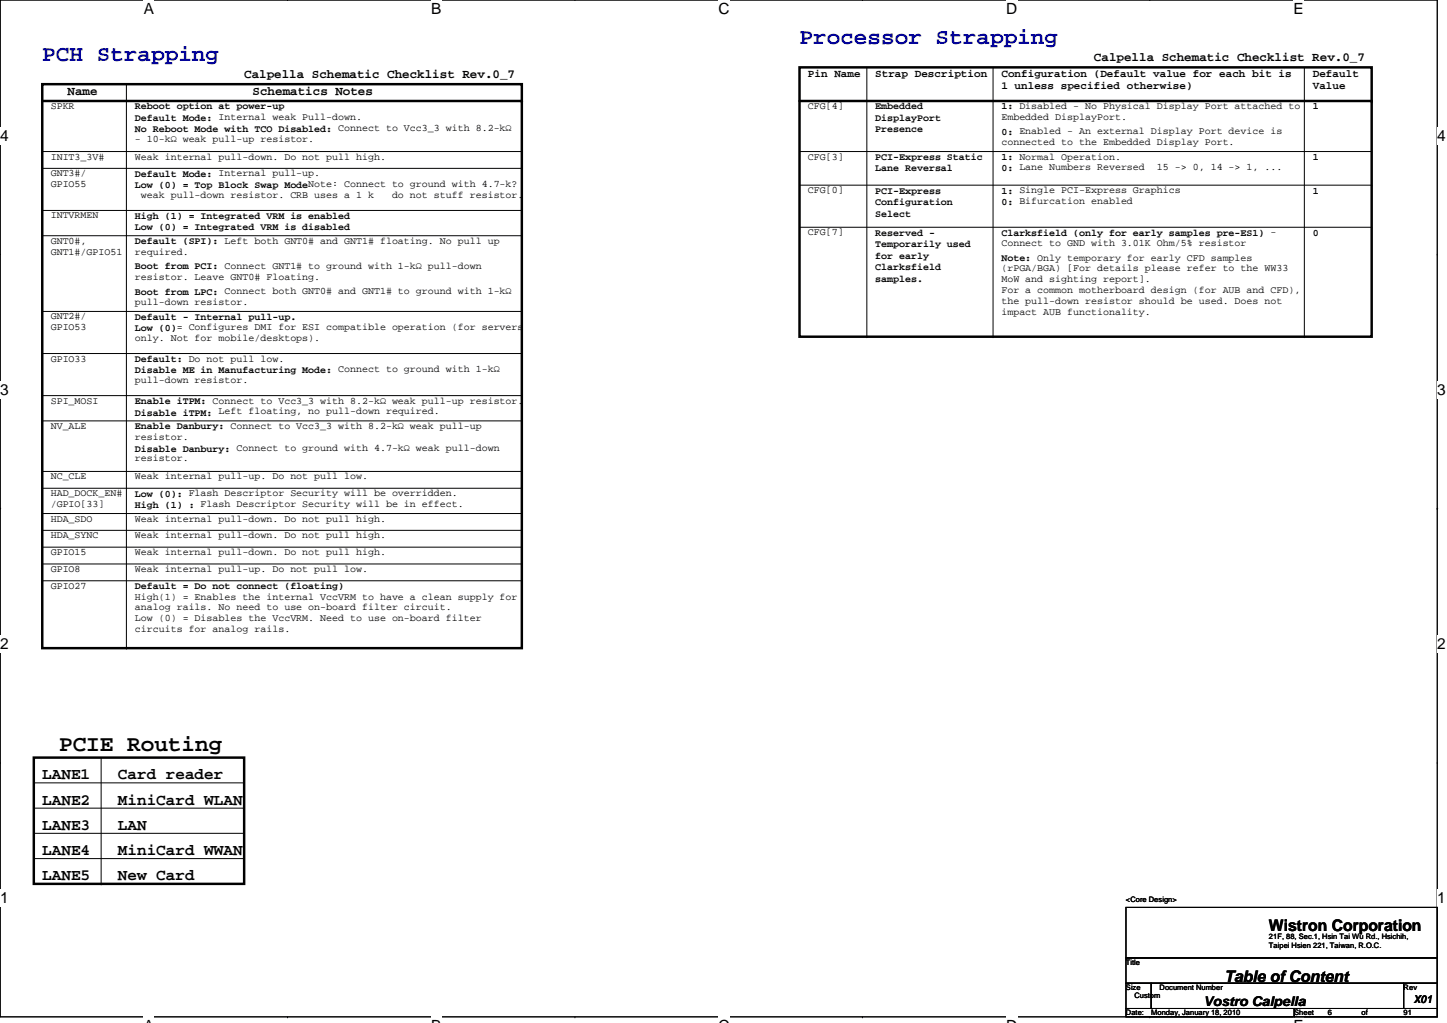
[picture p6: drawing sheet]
<svg xmlns="http://www.w3.org/2000/svg" width="297mm" height="210mm" viewBox="0 0 297 210" stroke-linecap="round" stroke-linejoin="round" font-family="sans-serif">
<defs><g id="words">
<g font-size="4.7" fill="#00f">
<text x="164.1" y="9.1">Processor Strapping</text>
<text x="8.7" y="12.5">PCH Strapping</text>
</g>
<text font-size="4.7" x="12.1" y="154.2">PCIE Routing</text>
<g font-size="3.3">
<text x="8.7" y="159.9">LANE1</text>
<text x="24.2" y="159.9">Card reader</text>
<text x="8.7" y="165.1">LANE2</text>
<text x="24.2" y="165.1">MiniCard WLAN</text>
<text x="8.7" y="170.3">LANE3</text>
<text x="24.2" y="170.3">LAN</text>
<text x="8.7" y="175.5">LANE4</text>
<text x="24.2" y="175.5">MiniCard WWAN</text>
<text x="8.7" y="180.7">LANE5</text>
<text x="24.2" y="180.7">New Card</text>
<text x="260.5" y="191">Wistron Corporation</text>
<text x="251.4" y="201.5">Table of Content</text>
</g>
<g font-size="3.2">
<text x="29.5" y="2.8">A</text>
<text x="88.5" y="2.8">B</text>
<text x="147.5" y="2.8">C</text>
<text x="206.5" y="2.8">D</text>
<text x="265.5" y="2.8">E</text>
<text x="0" y="28.9">4</text>
<text x="295" y="28.9">4</text>
<text x="0" y="81">3</text>
<text x="295" y="81">3</text>
<text x="0" y="133.2">2</text>
<text x="295" y="133.2">2</text>
<text x="0" y="185.4">1</text>
<text x="295" y="185.4">1</text>
</g>
<text font-size="2.8" x="247" y="206.3">Vostro Calpella</text>
<g font-size="2.6">
<text x="50.1" y="16">Calpella Schematic Checklist Rev.0_7</text>
<text x="224.6" y="12.5">Calpella Schematic Checklist Rev.0_7</text>
<text x="13.9" y="19.4">Name</text>
<text x="51.9" y="19.4">Schematics Notes</text>
</g>
<g font-size="2.2">
<text x="165.9" y="15.7">Pin Name</text>
<text x="179.7" y="15.7">Strap Description</text>
<text x="205.6" y="15.7">Configuration (Default value for each bit is</text>
<text x="269.5" y="15.7">Default</text>
<text x="205.6" y="18.3">1 unless specified otherwise)</text>
<text x="269.5" y="18.3">Value</text>
<text x="290.2" y="205.9">X01</text>
</g>
<g font-size="2.1">
<text x="10.4" y="22.4">SPKR</text>
<text x="27.7" y="22.5">Reboot option at power-up</text>
<text x="165.9" y="22.4">CFG[4]</text>
<text x="179.7" y="22.5">Embedded</text>
<text x="205.6" y="22.5">1: Disabled - No Physical Display Port attached to</text>
<text x="269.5" y="22.5">1</text>
<text x="27.7" y="24.8">Default Mode: Internal weak Pull-down.</text>
<text x="27.7" y="27.2">No Reboot Mode with TCO Disabled: Connect to Vcc3_3 with 8.2-kΩ</text>
<text x="27.7" y="29">- 10-kΩ weak pull-up resistor.</text>
<text x="179.7" y="24.8">DisplayPort</text>
<text x="179.7" y="27.2">Presence</text>
<text x="205.6" y="24.6">Embedded DisplayPort.</text>
<text x="205.6" y="27.6">0: Enabled - An external Display Port device is</text>
<text x="205.6" y="29.8">connected to the Embedded Display Port.</text>
<text x="10.4" y="32.7">INIT3_3V#</text>
<text x="27.7" y="32.7">Weak internal pull-down. Do not pull high.</text>
<text x="165.9" y="32.7">CFG[3]</text>
<text x="179.7" y="32.8">PCI-Express Static</text>
<text x="179.7" y="35.2">Lane Reversal</text>
<text x="205.6" y="32.8">1: Normal Operation.</text>
<text x="205.6" y="35.2">0: Lane Numbers Reversed</text>
<text x="237.5" y="35">15 -&gt; 0, 14 -&gt; 1, ...</text>
<text x="269.5" y="32.8">1</text>
<text x="10.4" y="36.2">GNT3#/</text>
<text x="10.4" y="38.4">GPIO55</text>
<text x="27.7" y="36.3">Default Mode: Internal pull-up.</text>
<text x="27.7" y="38.6">Low (0) = Top Block Swap ModeNote: Connect to ground with 4.7-k?</text>
<text x="28.9" y="40.6">weak pull-down resistor. CRB uses a 1 k</text>
<text x="80.5" y="40.6">do not stuff resistor.</text>
<text x="165.9" y="39.6">CFG[0]</text>
<text x="179.7" y="39.7">PCI-Express</text>
<text x="205.6" y="39.7">1: Single PCI-Express Graphics</text>
<text x="269.5" y="39.7">1</text>
<text x="10.4" y="44.8">INTVRMEN</text>
<text x="27.7" y="44.9">High (1) = Integrated VRM is enabled</text>
<text x="27.7" y="47.3">Low (0) = Integrated VRM is disabled</text>
<text x="179.7" y="42.1">Configuration</text>
<text x="179.7" y="44.4">Select</text>
<text x="205.6" y="42.1">0: Bifurcation enabled</text>
<text x="10.4" y="50">GNT0#,</text>
<text x="10.4" y="52.2">GNT1#/GPIO51</text>
<text x="27.7" y="50.1">Default (SPI): Left both GNT0# and GNT1# floating. No pull up</text>
<text x="27.7" y="52.2">required.</text>
<text x="165.9" y="48.3">CFG[7]</text>
<text x="179.7" y="48.4">Reserved -</text>
<text x="179.7" y="50.7">Temporarily used</text>
<text x="179.7" y="53.1">for early</text>
<text x="205.6" y="48.4">Clarksfield (only for early samples pre-ES1) -</text>
<text x="205.6" y="50.5">Connect to GND with 3.01K Ohm/5% resistor</text>
<text x="205.6" y="53.6">Note: Only temporary for early CFD samples</text>
<text x="269.5" y="48.4">0</text>
<text x="27.7" y="57.4">resistor. Leave GNT0# Floating.</text>
<text x="27.7" y="55.3">Boot from PCI: Connect GNT1# to ground with 1-kΩ pull-down</text>
<text x="179.7" y="55.4">Clarksfield</text>
<text x="179.7" y="57.8">samples.</text>
<text x="205.6" y="55.7">(rPGA/BGA) [For details please refer to the WW33</text>
<text x="205.6" y="57.9">MoW and sighting report].</text>
<text x="10.4" y="65.6">GNT2#/</text>
<text x="27.7" y="60.5">Boot from LPC: Connect both GNT0# and GNT1# to ground with 1-kΩ</text>
<text x="27.7" y="65.6">Default - Internal pull-up.</text>
<text x="27.7" y="62.6">pull-down resistor.</text>
<text x="205.6" y="60.1">For a common motherboard design (for AUB and CFD),</text>
<text x="205.6" y="62.4">the pull-down resistor should be used. Does not</text>
<text x="205.6" y="64.6">impact AUB functionality.</text>
<text x="10.4" y="67.8">GPIO53</text>
<text x="27.7" y="68">Low (0)= Configures DMI for ESI compatible operation (for servers</text>
<text x="27.7" y="70">only. Not for mobile/desktops).</text>
<text x="10.4" y="74.2">GPIO33</text>
<text x="27.7" y="74.3">Default: Do not pull low.</text>
<text x="27.7" y="76.6">Disable ME in Manufacturing Mode: Connect to ground with 1-kΩ</text>
<text x="10.4" y="82.8">SPI_MOSI</text>
<text x="27.7" y="82.9">Enable iTPM: Connect to Vcc3_3 with 8.2-kΩ weak pull-up resistor.</text>
<text x="27.7" y="78.6">pull-down resistor.</text>
<text x="10.4" y="88">NV_ALE</text>
<text x="27.7" y="88.1">Enable Danbury: Connect to Vcc3_3 with 8.2-kΩ weak pull-up</text>
<text x="27.7" y="85.3">Disable iTPM: Left floating, no pull-down required.</text>
<text x="27.7" y="92.8">Disable Danbury: Connect to ground with 4.7-kΩ weak pull-down</text>
<text x="27.7" y="90.2">resistor.</text>
<text x="27.7" y="94.7">resistor.</text>
<text x="10.4" y="101.8">HAD_DOCK_EN#</text>
<text x="10.4" y="98.4">NC_CLE</text>
<text x="27.7" y="101.9">Low (0): Flash Descriptor Security will be overridden.</text>
<text x="27.7" y="98.4">Weak internal pull-up. Do not pull low.</text>
<text x="10.4" y="104.1">/GPIO[33]</text>
<text x="10.4" y="107">HDA_SDO</text>
<text x="27.7" y="104.3">High (1) : Flash Descriptor Security will be in effect.</text>
<text x="27.7" y="107">Weak internal pull-down. Do not pull high.</text>
<text x="10.4" y="110.5">HDA_SYNC</text>
<text x="10.4" y="113.9">GPIO15</text>
<text x="27.7" y="110.5">Weak internal pull-down. Do not pull high.</text>
<text x="27.7" y="113.9">Weak internal pull-down. Do not pull high.</text>
<text x="10.4" y="117.4">GPIO8</text>
<text x="27.7" y="117.4">Weak internal pull-up. Do not pull low.</text>
<text x="10.4" y="120.8">GPIO27</text>
<text x="27.7" y="120.9">Default = Do not connect (floating)</text>
<text x="27.7" y="123">High(1) = Enables the internal VccVRM to have a clean supply for</text>
<text x="27.7" y="125.3">analog rails. No need to use on-board filter circuit.</text>
<text x="27.7" y="127.5">Low (0) = Disables the VccVRM. Need to use on-board filter</text>
<text x="27.7" y="129.7">circuits for analog rails.</text>
</g>
<g font-size="1.5">
<text x="231.1" y="185">&lt;Core Design&gt;</text>
<text x="231.1" y="198">Title</text>
<text x="260.5" y="192.8">21F, 88, Sec.1, Hsin Tai Wu Rd., Hsichih,</text>
<text x="260.5" y="194.5">Taipei Hsien 221, Taiwan, R.O.C.</text>
<text x="231.1" y="203.1">Size</text>
<text x="238" y="203.1">Document Number</text>
<text x="288.1" y="203.1">Rev</text>
<text x="231.1" y="208.3">Date:</text>
<text x="232.9" y="204.9">Custom</text>
<text x="236.3" y="208.3">Monday, January 18, 2010</text>
<text x="265.7" y="208.3">Sheet</text>
<text x="272.6" y="208.3">6</text>
<text x="279.5" y="208.3">of</text>
<text x="288.1" y="208.3">91</text>
</g>
</g></defs>
<path d="M0 0h295v208.6h-295z" fill="none" stroke="#000" stroke-width=".21"/>
<g fill="#fff">
<path d="M29.5 0h2.1v3.5h-2.1z"/>
<path d="M29.5 208.6h2.1v1.3h-2.1z"/>
</g>
<path d="M59 0h.1M59 208.6h.1" fill="none" stroke="#000" stroke-width=".21"/>
<g fill="#fff">
<path d="M88.5 0h2.1v3.5h-2.1z"/>
<path d="M88.5 208.6h2.1v1.3h-2.1z"/>
</g>
<path d="M118 0h.1M118 208.6h.1" fill="none" stroke="#000" stroke-width=".21"/>
<g fill="#fff">
<path d="M147.5 0h2.3v3.5h-2.3z"/>
<path d="M147.5 208.6h2.3v1.3h-2.3z"/>
</g>
<path d="M177 0h.1M177 208.6h.1" fill="none" stroke="#000" stroke-width=".21"/>
<g fill="#fff">
<path d="M206.5 0h2.3v3.5h-2.3z"/>
<path d="M206.5 208.6h2.3v1.3h-2.3z"/>
</g>
<path d="M236 0h.1M236 208.6h.1" fill="none" stroke="#000" stroke-width=".21"/>
<g fill="#fff">
<path d="M265.5 0h2.1v3.5h-2.1z"/>
<path d="M265.5 208.6h2.1v1.3h-2.1z"/>
<path d="M0 26.1h1.8v3.5h-1.8z"/>
<path d="M295 26.1h1.8v3.5h-1.8z"/>
<path d="M0 78.2h1.8v3.5h-1.8z"/>
<path d="M295 78.2h1.8v3.5h-1.8z"/>
</g>
<path d="M0 52.2h.1M295 52.2h.1" fill="none" stroke="#000" stroke-width=".21"/>
<g fill="#fff">
<path d="M0 130.4h1.8v3.5h-1.8z"/>
<path d="M295 130.4h1.8v3.5h-1.8z"/>
</g>
<path d="M0 104.3h.1M295 104.3h.1" fill="none" stroke="#000" stroke-width=".21"/>
<g fill="#fff">
<path d="M0 182.5h1.8v3.6h-1.8z"/>
<path d="M295 182.5h1.8v3.6h-1.8z"/>
</g>
<g fill="none" stroke="#000" stroke-width=".21">
<path d="M25.9 17.3v115.7M177.9 13.8v55.3M203.9 13.8v55.3M267.8 13.8v55.3M8.7 31.1h.1M8.7 31.1h98.4M8.7 34.5h98.4M107.1 34.5h.1M164.1 38h117.5M164.1 31.1h117.5M281.6 38h.1M281.6 31.1h.1"/>
<path d="M8.7 43.2h98.4M8.7 48.4h98.4M107.1 43.2h.1M107.1 48.4h.1M164.1 46.6h117.5M281.6 46.6h.1M8.7 63.9h98.4M8.7 72.5h98.4M107.1 63.9h.1M107.1 72.5h.1M177.9 69.1h.1M203.9 69.1h.1"/>
<path d="M267.8 69.1h.1M8.7 81.2h.1M8.7 81.2h98.4M8.7 86.4h98.4M8.7 96.7h98.4M107.1 86.4h.1M107.1 96.7h.1M8.7 100.2h.1M8.7 100.2h98.4M8.7 105.4h98.4M8.7 108.8h98.4M8.7 112.3h98.4"/>
<path d="M8.7 115.7h98.4M8.7 119.2h98.4M107.1 105.4h.1M107.1 108.8h.1M107.1 112.3h.1M107.1 115.7h.1M107.1 119.2h.1M25.9 133h.1M0 156.5h.1M20.8 155.4v26M295 156.5h.1M6.9 160.6h43.2"/>
<path d="M6.9 165.8h43.2M6.9 171h43.2M6.9 176.2h43.2M50.1 160.6h.1M50.1 165.8h.1M50.1 171h.1M50.1 176.2h.1M20.8 181.4h.1M231.1 186.2h63.9v10.4h-63.9zM231.1 196.6h63.9v5.1h-63.9zM231.1 201.7h5.2v5.2h-5.2zM231.1 206.9h34.6v1.7h-34.6z"/>
<path d="M236.3 201.7h51.8v5.2h-51.8zM265.7 206.9h29.3v1.7h-29.3zM288.1 201.7h6.9v5.2h-6.9z"/>
</g>
<path d="M8.7 17.3h98.4v115.7h-98.4zM164.1 13.8h117.5v55.3h-117.5zM8.7 20.7h98.4M164.1 20.7h117.5M6.9 155.4h43.2v26h-43.2z" fill="none" stroke="#000" stroke-width=".51"/>
<g fill="#000">
<circle cx="107.1" cy="20.7" r=".25"/>
<circle cx="281.6" cy="20.7" r=".25"/>
</g>
<use href="#words"/>
</svg>
